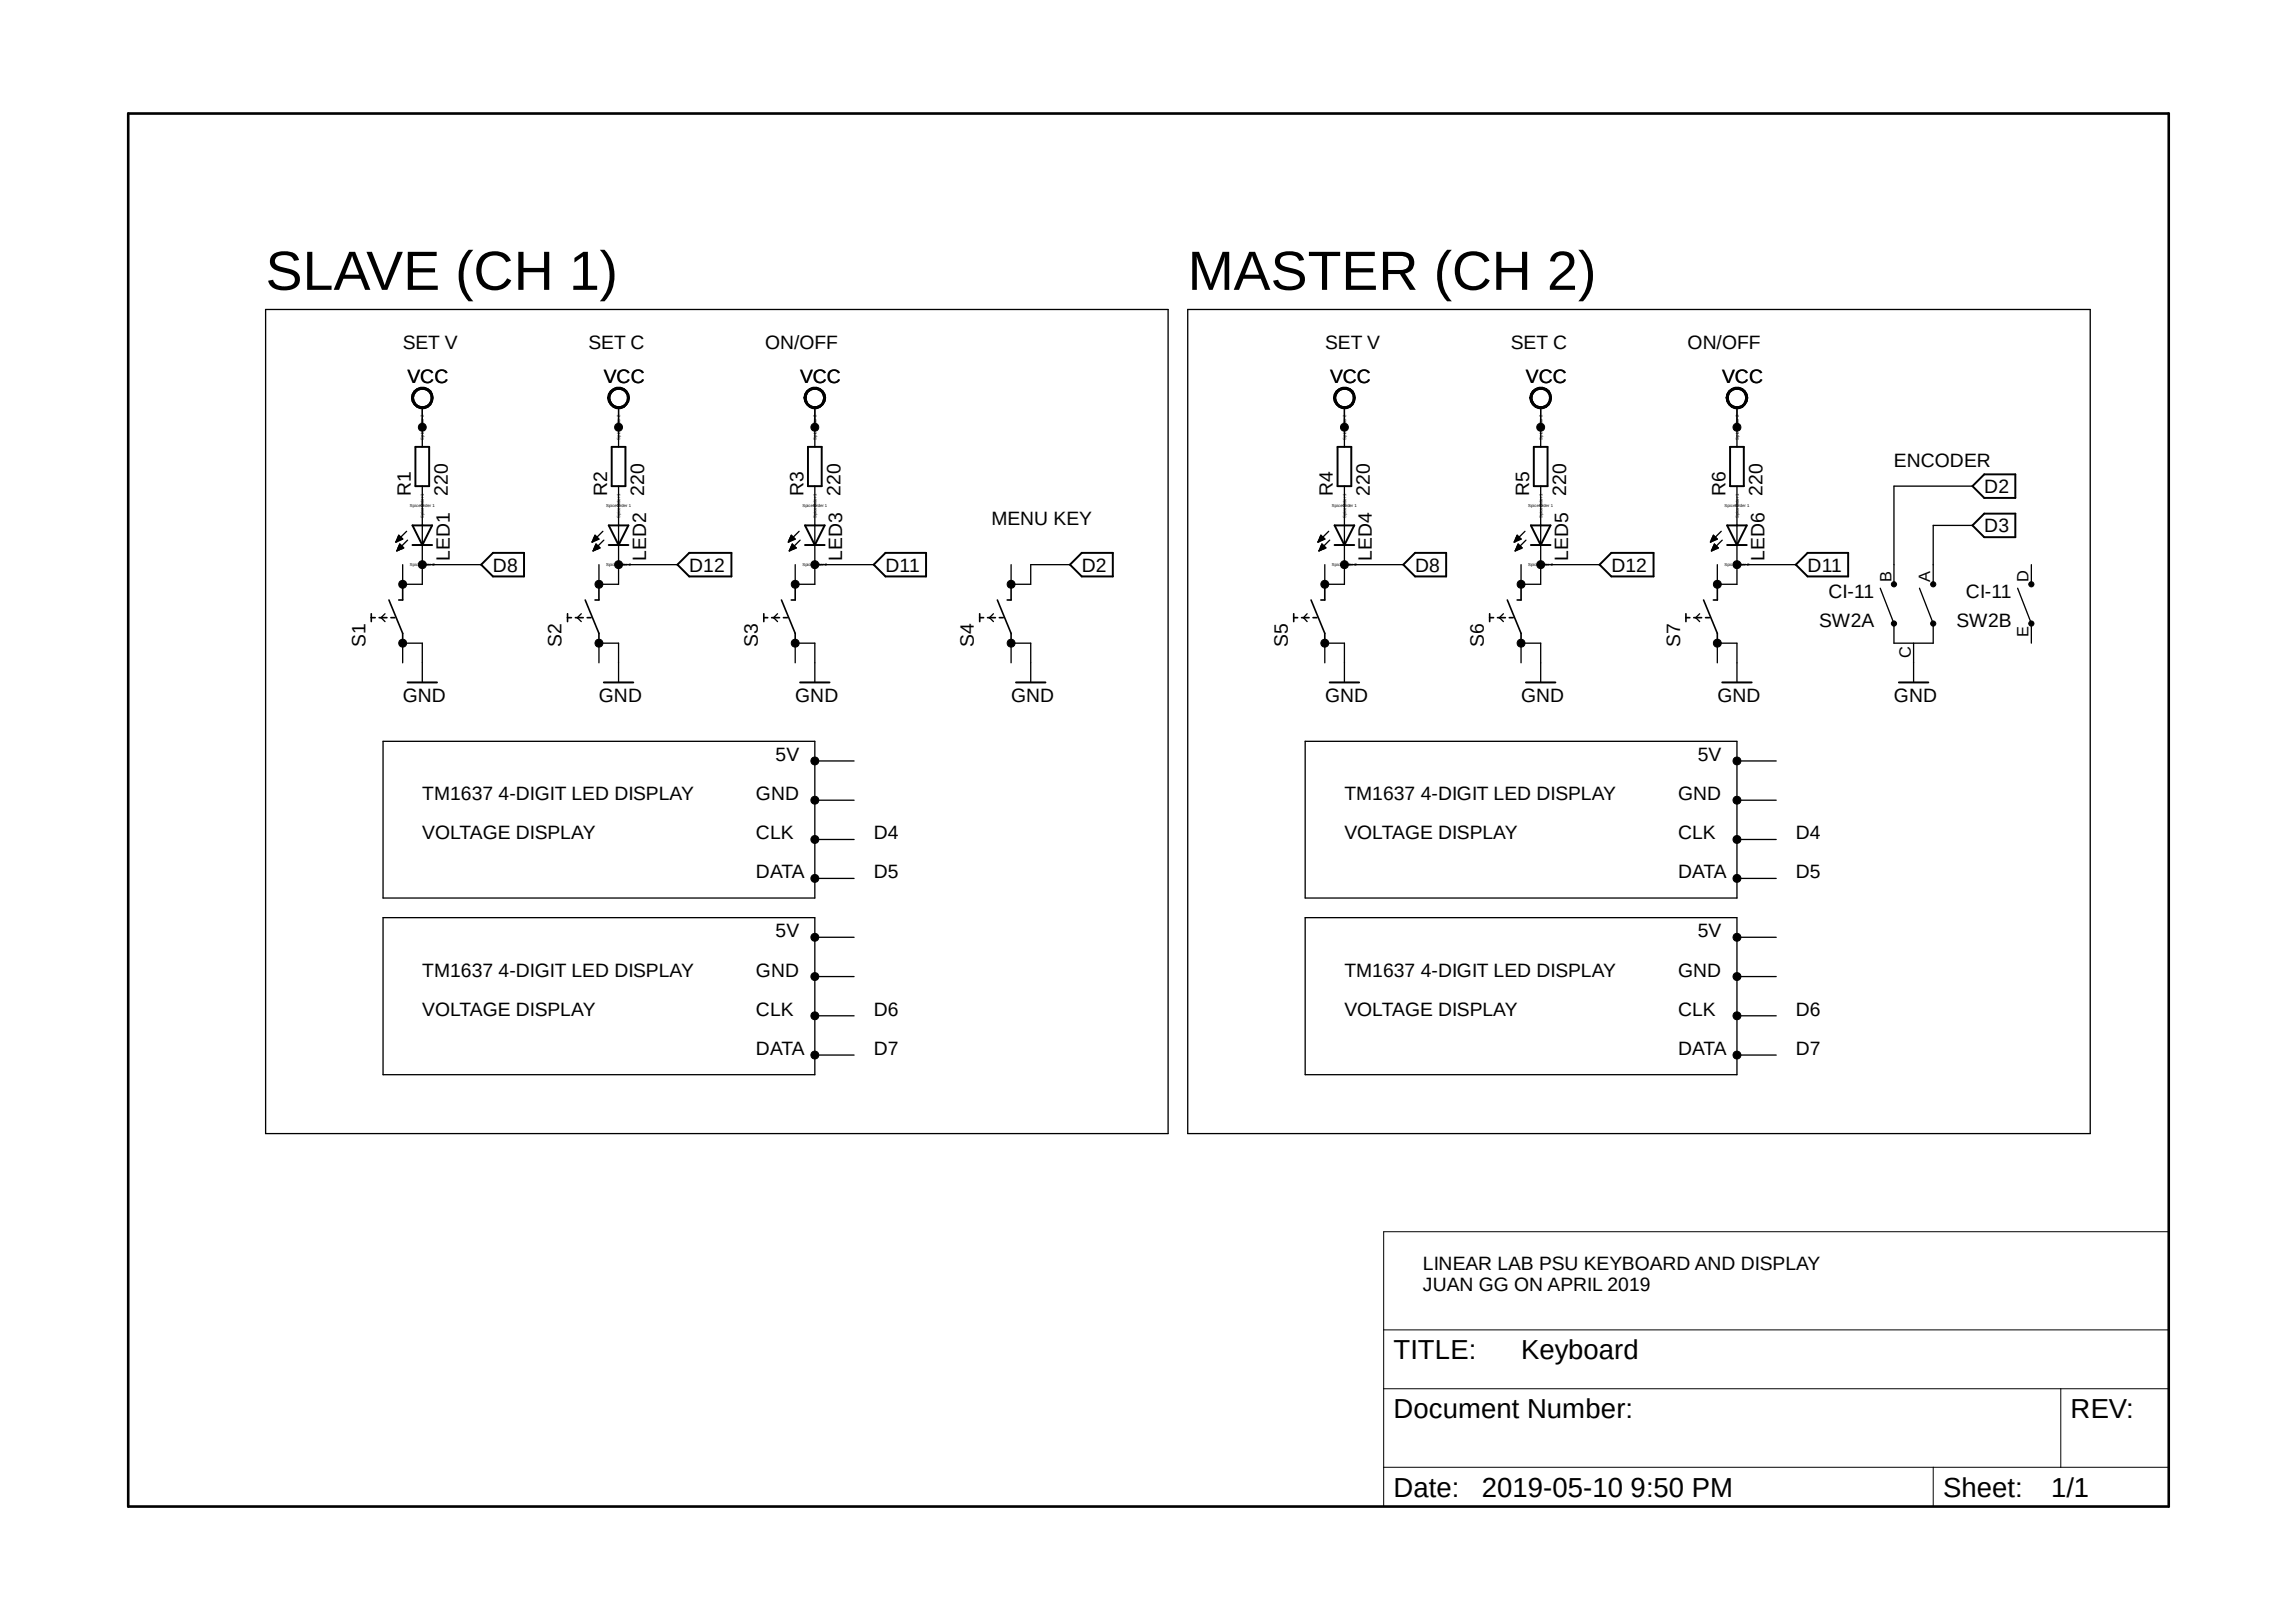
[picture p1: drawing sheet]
<svg xmlns="http://www.w3.org/2000/svg" width="297mm" height="210mm" viewBox="0 0 297 210" stroke-linecap="round" stroke-linejoin="round" font-family="sans-serif">
<defs><g id="words">
<g font-size="7.2">
<text x="34.4" y="37.5">SLAVE (CH 1)</text>
<text x="153.7" y="37.5">MASTER (CH 2)</text>
</g>
<g font-size="3.6">
<text x="180.3" y="175.9">TITLE:</text>
<text x="196.9" y="175.9">Keyboard</text>
<text x="180.3" y="183.5">Document Number:</text>
<text x="268" y="183.5">REV:</text>
<text x="180.3" y="193.7">Date:</text>
<text x="191.8" y="193.7">2019-05-10 9:50 PM</text>
<text x="251.5" y="193.7">Sheet:</text>
<text x="265.4" y="193.7">1/1</text>
</g>
<g font-size="2.5">
<text x="52.1" y="45.1">SET V</text>
<text x="76.2" y="45.1">SET C</text>
<text x="99" y="45.1">ON/OFF</text>
<text x="171.5" y="45.1">SET V</text>
<text x="195.5" y="45.1">SET C</text>
<text x="218.4" y="45.1">ON/OFF</text>
<text x="52.7" y="49.6">VCC</text>
<text x="78.1" y="49.6">VCC</text>
<text x="103.5" y="49.6">VCC</text>
<text x="172.1" y="49.6">VCC</text>
<text x="197.5" y="49.6">VCC</text>
<text x="222.9" y="49.6">VCC</text>
<text x="53.2" y="64.2" transform="rotate(-90 53.2 64.2)">R1</text>
<text x="58" y="64.2" transform="rotate(-90 58 64.2)">220</text>
<text x="78.6" y="64.2" transform="rotate(-90 78.6 64.2)">R2</text>
<text x="83.4" y="64.2" transform="rotate(-90 83.4 64.2)">220</text>
<text x="104" y="64.2" transform="rotate(-90 104 64.2)">R3</text>
<text x="108.8" y="64.2" transform="rotate(-90 108.8 64.2)">220</text>
<text x="172.5" y="64.2" transform="rotate(-90 172.5 64.2)">R4</text>
<text x="177.3" y="64.2" transform="rotate(-90 177.3 64.2)">220</text>
<text x="197.9" y="64.2" transform="rotate(-90 197.9 64.2)">R5</text>
<text x="202.7" y="64.2" transform="rotate(-90 202.7 64.2)">220</text>
<text x="223.3" y="64.2" transform="rotate(-90 223.3 64.2)">R6</text>
<text x="228.1" y="64.2" transform="rotate(-90 228.1 64.2)">220</text>
<text x="245.1" y="60.4">ENCODER</text>
<text x="256.8" y="63.8">D2</text>
<text x="128.3" y="68">MENU KEY</text>
<text x="256.8" y="68.9">D3</text>
<text x="58.2" y="72.6" transform="rotate(-90 58.2 72.6)">LED1</text>
<text x="63.8" y="74">D8</text>
<text x="83.6" y="72.6" transform="rotate(-90 83.6 72.6)">LED2</text>
<text x="89.2" y="74">D12</text>
<text x="109" y="72.6" transform="rotate(-90 109 72.6)">LED3</text>
<text x="114.6" y="74">D11</text>
<text x="140" y="74">D2</text>
<text x="177.5" y="72.6" transform="rotate(-90 177.5 72.6)">LED4</text>
<text x="183.1" y="74">D8</text>
<text x="202.9" y="72.6" transform="rotate(-90 202.9 72.6)">LED5</text>
<text x="208.5" y="74">D12</text>
<text x="228.3" y="72.6" transform="rotate(-90 228.3 72.6)">LED6</text>
<text x="233.9" y="74">D11</text>
<text x="236.6" y="77.4">CI-11</text>
<text x="254.4" y="77.4">CI-11</text>
<text x="47.3" y="83.7" transform="rotate(-90 47.3 83.7)">S1</text>
<text x="72.7" y="83.7" transform="rotate(-90 72.7 83.7)">S2</text>
<text x="98.1" y="83.7" transform="rotate(-90 98.1 83.7)">S3</text>
<text x="126" y="83.7" transform="rotate(-90 126 83.7)">S4</text>
<text x="166.7" y="83.7" transform="rotate(-90 166.7 83.7)">S5</text>
<text x="192" y="83.7" transform="rotate(-90 192 83.7)">S6</text>
<text x="217.4" y="83.7" transform="rotate(-90 217.4 83.7)">S7</text>
<text x="235.4" y="81.2">SW2A</text>
<text x="253.2" y="81.2">SW2B</text>
<text x="52.1" y="90.8">GND</text>
<text x="77.5" y="90.8">GND</text>
<text x="102.9" y="90.8">GND</text>
<text x="130.9" y="90.8">GND</text>
<text x="171.5" y="90.8">GND</text>
<text x="196.9" y="90.8">GND</text>
<text x="222.3" y="90.8">GND</text>
<text x="245.1" y="90.8">GND</text>
<text x="100.4" y="98.5">5V</text>
<text x="219.7" y="98.5">5V</text>
<text x="54.7" y="103.5">TM1637 4-DIGIT LED DISPLAY</text>
<text x="97.8" y="103.5">GND</text>
<text x="174" y="103.5">TM1637 4-DIGIT LED DISPLAY</text>
<text x="217.2" y="103.5">GND</text>
<text x="54.7" y="108.6">VOLTAGE DISPLAY</text>
<text x="97.8" y="108.6">CLK</text>
<text x="97.8" y="113.7">DATA</text>
<text x="113.1" y="108.6">D4</text>
<text x="113.1" y="113.7">D5</text>
<text x="174" y="108.6">VOLTAGE DISPLAY</text>
<text x="217.2" y="108.6">CLK</text>
<text x="217.2" y="113.7">DATA</text>
<text x="232.4" y="108.6">D4</text>
<text x="232.4" y="113.7">D5</text>
<text x="100.4" y="121.3">5V</text>
<text x="219.7" y="121.3">5V</text>
<text x="54.7" y="126.4">TM1637 4-DIGIT LED DISPLAY</text>
<text x="54.7" y="131.4">VOLTAGE DISPLAY</text>
<text x="97.8" y="126.4">GND</text>
<text x="97.8" y="131.4">CLK</text>
<text x="113.1" y="131.4">D6</text>
<text x="174" y="126.4">TM1637 4-DIGIT LED DISPLAY</text>
<text x="174" y="131.4">VOLTAGE DISPLAY</text>
<text x="217.2" y="126.4">GND</text>
<text x="217.2" y="131.4">CLK</text>
<text x="232.4" y="131.4">D6</text>
<text x="97.8" y="136.5">DATA</text>
<text x="113.1" y="136.5">D7</text>
<text x="217.2" y="136.5">DATA</text>
<text x="232.4" y="136.5">D7</text>
<text x="184.2" y="164.3">LINEAR LAB PSU KEYBOARD AND DISPLAY</text>
<text x="184.2" y="167">JUAN GG ON APRIL 2019</text>
</g>
<g font-size="2.1">
<text x="244.8" y="75.3" transform="rotate(-90 244.8 75.3)">B</text>
<text x="249.8" y="75.3" transform="rotate(-90 249.8 75.3)">A</text>
<text x="262.5" y="75.3" transform="rotate(-90 262.5 75.3)">D</text>
<text x="262.5" y="82.4" transform="rotate(-90 262.5 82.4)">E</text>
<text x="247.3" y="85.1" transform="rotate(-90 247.3 85.1)">C</text>
</g>
<g font-size=".6">
<text x="54.9" y="56.9" transform="rotate(-90 54.9 56.9)">SpiceOrder 2</text>
<text x="80.3" y="56.9" transform="rotate(-90 80.3 56.9)">SpiceOrder 2</text>
<text x="105.7" y="56.9" transform="rotate(-90 105.7 56.9)">SpiceOrder 2</text>
<text x="174.2" y="56.9" transform="rotate(-90 174.2 56.9)">SpiceOrder 2</text>
<text x="199.6" y="56.9" transform="rotate(-90 199.6 56.9)">SpiceOrder 2</text>
<text x="225" y="56.9" transform="rotate(-90 225 56.9)">SpiceOrder 2</text>
<text x="53" y="65.7">SpiceOrder 1</text>
<text x="78.4" y="65.7">SpiceOrder 1</text>
<text x="103.8" y="65.7">SpiceOrder 1</text>
<text x="172.4" y="65.7">SpiceOrder 1</text>
<text x="197.8" y="65.7">SpiceOrder 1</text>
<text x="223.2" y="65.7">SpiceOrder 1</text>
<text x="54.9" y="67.1" transform="rotate(-90 54.9 67.1)">SpiceOrder 1</text>
<text x="80.3" y="67.1" transform="rotate(-90 80.3 67.1)">SpiceOrder 1</text>
<text x="105.7" y="67.1" transform="rotate(-90 105.7 67.1)">SpiceOrder 1</text>
<text x="174.2" y="67.1" transform="rotate(-90 174.2 67.1)">SpiceOrder 1</text>
<text x="199.6" y="67.1" transform="rotate(-90 199.6 67.1)">SpiceOrder 1</text>
<text x="225" y="67.1" transform="rotate(-90 225 67.1)">SpiceOrder 1</text>
<text x="53" y="73.3">SpiceOrder 2</text>
<text x="78.4" y="73.3">SpiceOrder 2</text>
<text x="103.8" y="73.3">SpiceOrder 2</text>
<text x="172.4" y="73.3">SpiceOrder 2</text>
<text x="197.8" y="73.3">SpiceOrder 2</text>
<text x="223.2" y="73.3">SpiceOrder 2</text>
</g>
</g></defs>
<path d="M16 14.4l265 181.1M281 14.4l-265 181.1" fill="none" stroke="#fff" stroke-width=".13"/>
<g fill="none" stroke="#000" stroke-width=".25">
<path d="M53.8 57.8h1.7v5.1h-1.7zM79.2 57.8h1.7v5.1h-1.7zM104.6 57.8h1.7v5.1h-1.7zM173.1 57.8h1.8v5.1h-1.8zM198.5 57.8h1.8v5.1h-1.8zM223.9 57.8h1.8v5.1h-1.8zM53.4 68h2.5l-1.2 2.5zM53.4 70.5h2.5M63.8 71.5h4v3.1h-4l-1.5-1.5zM78.8 70.5h2.5M78.8 68h2.5l-1.2 2.5zM89.2 71.5h5.5v3.1h-5.5l-1.5-1.5z"/>
<path d="M104.2 70.5h2.5M104.2 68h2.5l-1.2 2.5zM114.6 71.5h5.2v3.1h-5.2l-1.5-1.5zM140 71.5h4v3.1h-4l-1.5-1.5zM172.7 70.5h2.6M172.7 68h2.6l-1.3 2.5zM183.1 71.5h4.1v3.1h-4.1l-1.5-1.5zM198.1 70.5h2.6M198.1 68h2.6l-1.3 2.5zM208.5 71.5h5.5v3.1h-5.5l-1.5-1.5zM223.5 70.5h2.6M223.5 68h2.6l-1.3 2.5z"/>
<path d="M233.9 71.5h5.3v3.1h-5.3l-1.5-1.5zM255.3 62.9l1.5-1.5h4v3h-4zM255.3 68l1.5-1.5h4v3h-4zM52.7 88.3h3.9M78.1 88.3h3.9M103.5 88.3h3.9M131.5 88.3h3.8M172.1 88.3h3.8M197.5 88.3h3.8M222.9 88.3h3.8M245.7 88.3h3.9"/>
</g>
<g fill="none" stroke="#000" stroke-width=".17">
<path d="M34.4 40h116.8v106.7h-116.8zM54.7 52.7v5.1M80.1 52.7v5.1M105.5 52.7v5.1M153.7 40h116.8v106.7h-116.8zM174 52.7v5.1M199.4 52.7v5.1M224.8 52.7v5.1M49.8 79.4l-.5 .5 .5 .5M51.3 70.1h.1M51.3 70h.3M51.4 69.9h.4"/>
<path d="M51.4 69.8h.6M51.4 71.2h.1M51.4 69.7h.7M51.4 71.2h.3M51.5 69.6h.5M51.5 69.6h.4M51.5 71.1h.4M51.5 69.5h.3M51.5 71h.6M51.5 70.9h.7M51.6 69.4h.1M51.6 70.8h.6"/>
<path d="M51.6 69.3l.5 .5-.9 .3zM51.6 69.3h.1M51.6 70.7h.5M51.6 70.6h.4M51.7 70.5h.2M51.7 70.4l.5 .5-.8 .4zM51.7 70.4h.1M52.6 68.7l-1.4 1.4M52.7 69.9l-1.3 1.4M54.7 62.9v12.7h-2.6v-2.5M54.7 73.1h7.6M75.2 79.4l-.5 .5 .5 .5"/>
<path d="M76.7 70.1h.1M76.7 70h.3M76.8 69.9h.4M76.8 69.8h.6M76.8 69.7h.7M76.8 71.2h.1M76.8 69.6h.6M76.8 71.2h.3M76.8 71.1h.5M76.9 69.6h.4M76.9 71h.6M76.9 69.5h.3"/>
<path d="M76.9 70.9h.7M77 69.4h.1M77 70.8h.6M77 69.3h.1M77 70.7h.5M77 69.3l.5 .5-.9 .3zM77 70.6h.3M77.1 70.5h.2M77.1 70.4h.1M77.1 70.4l.5 .5-.8 .4zM78 68.7l-1.4 1.4M78.1 69.9l-1.3 1.4"/>
<path d="M80.1 62.9v12.7h-2.6v-2.5M80.1 73.1h7.6M100.6 79.4l-.5 .5 .5 .5M102.1 70.1h.1M102.1 70h.3M102.1 69.9h.5M102.2 69.8h.6M102.2 71.2h.1M102.2 69.7h.7M102.2 71.2h.2M102.2 69.6h.6M102.2 71.1h.5"/>
<path d="M102.3 69.6h.4M102.3 71h.6M102.3 69.5h.3M102.3 70.9h.7M102.4 69.4h.1M102.4 70.8h.5M102.4 69.3h.1M102.4 70.7h.4M102.4 69.3l.5 .5-.9 .3zM102.4 70.6h.3M102.5 70.5h.2M102.5 70.4h.1"/>
<path d="M102.5 70.4l.5 .5-.8 .4zM103.4 68.7l-1.4 1.4M103.5 69.9l-1.3 1.4M105.5 62.9v12.7h-2.6v-2.5M105.5 73.1h7.6M128.6 79.4l-.5 .5 .5 .5M130.9 73.1v2.5h2.5v-2.5h5.1M169.2 79.4l-.5 .5 .5 .5M170.6 70.1h.1M170.6 70h.3M170.7 69.9h.5M170.7 69.8h.6"/>
<path d="M170.7 71.2h.1M170.8 69.7h.6M170.8 71.2h.2M170.8 69.6h.6M170.8 69.6h.5M170.8 71.1h.4M170.9 69.5h.3M170.9 71h.5M170.9 69.4h.2M170.9 70.9h.7M170.9 70.8h.6M170.9 69.3h.1"/>
<path d="M170.9 70.7h.5M170.9 69.3l.5 .5-.8 .3zM171 70.6h.3M171 70.5h.2M171.1 70.4h.1M171.1 70.4l.5 .5-.9 .4zM172 68.7l-1.4 1.4M172.1 69.9l-1.4 1.4M174 62.9v12.7h-2.6v-2.5M174 73.1h7.6M194.6 79.4l-.5 .5 .5 .5M196 70.1h.1"/>
<path d="M196 70h.3M196.1 69.9h.4M196.1 69.8h.6M196.1 69.7h.7M196.1 71.2h.1M196.2 69.6h.5M196.2 71.2h.2M196.2 69.6h.4M196.2 71.1h.4M196.2 71h.6M196.3 69.5h.3M196.3 70.9h.7"/>
<path d="M196.3 69.4h.2M196.3 70.8h.6M196.3 69.3h.1M196.3 70.7h.5M196.3 69.3l.5 .5-.8 .3zM196.4 70.6h.3M196.4 70.5h.2M196.5 70.4h.1M196.5 70.4l.5 .5-.9 .4zM197.4 68.7l-1.4 1.4M197.5 69.9l-1.4 1.4M199.4 62.9v12.7h-2.6v-2.5"/>
<path d="M199.4 73.1h7.6M220 79.4l-.5 .5 .5 .5M221.4 70.1h.1M221.4 70h.3M221.4 69.9h.5M221.5 69.8h.6M221.5 69.7h.7M221.5 71.2h.1M221.5 71.2h.3M221.6 69.6h.5M221.6 71.1h.4M221.6 69.6h.4"/>
<path d="M221.6 71h.6M221.7 69.5h.3M221.7 70.9h.7M221.7 69.4h.2M221.7 70.8h.5M221.7 69.3h.1M221.7 70.7h.5M221.7 69.3l.5 .5-.8 .3zM221.8 70.6h.3M221.8 70.5h.2M221.9 70.4h.1M221.9 70.4l.5 .5-.9 .4z"/>
<path d="M222.8 68.7l-1.4 1.4M222.9 69.9l-1.4 1.4M224.8 62.9v12.7h-2.6v-2.5M224.8 73.1h7.6M243.3 76.1l1.8 4.6v2.5h5.1v-2.5l-1.8-4.6M255.3 68h-5.1v7.6M255.3 62.9h-10.2v12.7M261.1 76.1l1.8 4.6v2.5M262.9 73.1v2.5M49.6 95.9h55.9v20.3h-55.9zM52.1 85.8v-2.6h2.6v5.1M77.5 85.8v-2.6h2.6v5.1"/>
<path d="M102.9 85.8v-2.6h2.6v5.1M105.5 98.5h5M130.9 85.8v-2.6h2.5v5.1M168.9 95.9h55.9v20.3h-55.9zM171.4 85.8v-2.6h2.6v5.1M196.8 85.8v-2.6h2.6v5.1M222.2 85.8v-2.6h2.6v5.1M224.8 98.5h5.1M247.6 83.2v5.1M49.6 118.7h55.9v20.4h-55.9zM105.5 103.5h5M105.5 108.6h5"/>
<path d="M105.5 113.7h5M168.9 118.7h55.9v20.4h-55.9zM224.8 103.5h5.1M224.8 108.6h5.1M224.8 113.7h5.1M105.5 121.3h5M105.5 126.4h5M105.5 131.4h5M105.5 136.5h5M224.8 121.3h5.1M224.8 126.4h5.1M224.8 131.4h5.1"/>
<path d="M224.8 136.5h5.1"/>
</g>
<g fill="none" stroke="#000" stroke-width=".21">
<path d="M48 79.9h.6M48 79.4v1M49.1 79.9h1M50.3 77.6l1.8 4.4v1.2M50.6 79.9h.5M52.1 75.6v2h-.5M73.4 79.9h.6M73.4 79.4v1M74.5 79.9h1M75.7 77.6l1.8 4.4v1.2M76 79.9h.5M77.5 75.6v2h-.5"/>
<path d="M98.8 79.9h.6M98.8 79.4v1M99.9 79.9h1M101.1 77.6l1.8 4.4v1.2M101.4 79.9h.5M102.9 75.6v2h-.5M126.8 79.9h.5M126.8 79.4v1M127.8 79.9h1M129.1 77.6l1.8 4.4v1.2M129.3 79.9h.5M130.9 75.6v2h-.6"/>
<path d="M167.4 79.9h.5M167.4 79.4v1M168.4 79.9h1M169.7 77.6l1.7 4.4v1.2M169.9 79.9h.5M171.4 75.6v2h-.5M192.8 79.9h.5M192.8 79.4v1M193.8 79.9h1M195.1 77.6l1.7 4.4v1.2M195.3 79.9h.5M196.8 75.6v2h-.5"/>
<path d="M218.2 79.9h.5M218.2 79.4v1M219.2 79.9h1M220.5 77.6l1.7 4.4v1.2M220.7 79.9h.5M222.2 75.6v2h-.5"/>
</g>
<g fill="#000">
<path d="M53.6 50.6a1.39 1.39 0 0 1 2.2 .2 1.39 1.39 0 0 1-.8 2 1.39 1.39 0 0 1-1.7-1.3h.2a1.15 1.15 0 0 1 1.5-1.1 1.15 1.15 0 0 1 .6 1.7 1.15 1.15 0 0 1-1.8 .1l-.3-.7h-.2v-.5z" fill-rule="evenodd"/>
<path d="M53.6 50.6a1.39 1.39 0 0 1 2.2 .2 1.39 1.39 0 0 1-.8 2 1.39 1.39 0 0 1-1.7-1.3h.2a1.15 1.15 0 0 1 1.5-1.1 1.15 1.15 0 0 1 .6 1.7 1.15 1.15 0 0 1-1.8 .1l-.3-.7h-.2v-.5z" fill-rule="evenodd"/>
<path d="M79 50.6a1.39 1.39 0 0 1 2.2 .2 1.39 1.39 0 0 1-.8 2 1.39 1.39 0 0 1-1.7-1.3h.2a1.15 1.15 0 0 1 1.5-1.1 1.15 1.15 0 0 1 .6 1.7 1.15 1.15 0 0 1-1.8 .1l-.3-.7h-.2v-.5z" fill-rule="evenodd"/>
<path d="M79 50.6a1.39 1.39 0 0 1 2.2 .2 1.39 1.39 0 0 1-.8 2 1.39 1.39 0 0 1-1.7-1.3h.2a1.15 1.15 0 0 1 1.5-1.1 1.15 1.15 0 0 1 .6 1.7 1.15 1.15 0 0 1-1.8 .1l-.3-.7h-.2v-.5z" fill-rule="evenodd"/>
<path d="M104.4 50.6a1.39 1.39 0 0 1 2.2 .2 1.39 1.39 0 0 1-.8 2 1.39 1.39 0 0 1-1.7-1.3h.2a1.14 1.14 0 0 1 1.5-1.1 1.14 1.14 0 0 1 .6 1.8 1.14 1.14 0 0 1-1.8 0l-.3-.7h-.2v-.5z" fill-rule="evenodd"/>
<path d="M104.4 50.6a1.39 1.39 0 0 1 2.2 .2 1.39 1.39 0 0 1-.8 2 1.39 1.39 0 0 1-1.7-1.3h.2a1.14 1.14 0 0 1 1.5-1.1 1.14 1.14 0 0 1 .6 1.8 1.14 1.14 0 0 1-1.8 0l-.3-.7h-.2v-.5z" fill-rule="evenodd"/>
<path d="M172.9 50.6a1.39 1.39 0 0 1 2.3 .2 1.39 1.39 0 0 1-.8 2 1.39 1.39 0 0 1-1.8-1.3h.2a1.15 1.15 0 0 1 1.5-1.1 1.15 1.15 0 0 1 .7 1.7 1.15 1.15 0 0 1-1.9 .1l-.3-.7h-.2l.1-.5z" fill-rule="evenodd"/>
<path d="M172.9 50.6a1.39 1.39 0 0 1 2.3 .2 1.39 1.39 0 0 1-.8 2 1.39 1.39 0 0 1-1.8-1.3h.2a1.15 1.15 0 0 1 1.5-1.1 1.15 1.15 0 0 1 .7 1.7 1.15 1.15 0 0 1-1.9 .1l-.3-.7h-.2l.1-.5z" fill-rule="evenodd"/>
<path d="M198.3 50.6a1.39 1.39 0 0 1 2.3 .2 1.39 1.39 0 0 1-.8 2 1.39 1.39 0 0 1-1.8-1.3h.2a1.15 1.15 0 0 1 1.5-1.1 1.15 1.15 0 0 1 .7 1.7 1.15 1.15 0 0 1-1.9 .1l-.3-.7h-.2l.1-.5z" fill-rule="evenodd"/>
<path d="M198.3 50.6a1.39 1.39 0 0 1 2.3 .2 1.39 1.39 0 0 1-.8 2 1.39 1.39 0 0 1-1.8-1.3h.2a1.15 1.15 0 0 1 1.5-1.1 1.15 1.15 0 0 1 .7 1.7 1.15 1.15 0 0 1-1.9 .1l-.3-.7h-.2l.1-.5z" fill-rule="evenodd"/>
<path d="M223.7 50.6a1.39 1.39 0 0 1 2.3 .2 1.39 1.39 0 0 1-.8 2 1.39 1.39 0 0 1-1.8-1.3h.2a1.14 1.14 0 0 1 1.5-1.1 1.14 1.14 0 0 1 .6 1.8 1.14 1.14 0 0 1-1.8 0l-.3-.7h-.2l.1-.5z" fill-rule="evenodd"/>
<path d="M223.7 50.6a1.39 1.39 0 0 1 2.3 .2 1.39 1.39 0 0 1-.8 2 1.39 1.39 0 0 1-1.8-1.3h.2a1.14 1.14 0 0 1 1.5-1.1 1.14 1.14 0 0 1 .6 1.8 1.14 1.14 0 0 1-1.8 0l-.3-.7h-.2l.1-.5z" fill-rule="evenodd"/>
<circle cx="54.6" cy="55.3" r=".51"/>
<circle cx="80" cy="55.3" r=".51"/>
<circle cx="105.4" cy="55.3" r=".51"/>
<circle cx="174" cy="55.3" r=".51"/>
<circle cx="199.4" cy="55.3" r=".51"/>
<circle cx="224.8" cy="55.3" r=".51"/>
<circle cx="52.1" cy="75.6" r=".51"/>
<circle cx="54.6" cy="73.1" r=".51"/>
<circle cx="77.5" cy="75.6" r=".51"/>
<circle cx="80" cy="73.1" r=".51"/>
<circle cx="102.9" cy="75.6" r=".51"/>
<circle cx="105.4" cy="73.1" r=".51"/>
<circle cx="130.8" cy="75.6" r=".51"/>
<circle cx="171.4" cy="75.6" r=".51"/>
<circle cx="174" cy="73.1" r=".51"/>
<circle cx="196.8" cy="75.6" r=".51"/>
<circle cx="199.4" cy="73.1" r=".51"/>
<circle cx="222.2" cy="75.6" r=".51"/>
<circle cx="224.8" cy="73.1" r=".51"/>
<circle cx="245.1" cy="75.6" r=".33"/>
<circle cx="250.2" cy="75.6" r=".33"/>
<circle cx="262.9" cy="75.6" r=".33"/>
<circle cx="52.1" cy="83.2" r=".51"/>
<circle cx="77.5" cy="83.2" r=".51"/>
<circle cx="102.9" cy="83.2" r=".51"/>
<circle cx="105.4" cy="98.5" r=".51"/>
<circle cx="130.8" cy="83.2" r=".51"/>
<circle cx="171.4" cy="83.2" r=".51"/>
<circle cx="196.8" cy="83.2" r=".51"/>
<circle cx="222.2" cy="83.2" r=".51"/>
<circle cx="224.8" cy="98.5" r=".51"/>
<circle cx="245.1" cy="80.7" r=".33"/>
<circle cx="250.2" cy="80.7" r=".33"/>
<circle cx="262.9" cy="80.7" r=".33"/>
<circle cx="105.4" cy="108.6" r=".51"/>
<circle cx="105.4" cy="113.7" r=".51"/>
<circle cx="105.4" cy="103.5" r=".51"/>
<circle cx="224.8" cy="113.7" r=".51"/>
<circle cx="224.8" cy="108.6" r=".51"/>
<circle cx="224.8" cy="103.5" r=".51"/>
<circle cx="105.4" cy="131.4" r=".51"/>
<circle cx="105.4" cy="126.4" r=".51"/>
<circle cx="105.4" cy="136.5" r=".51"/>
<circle cx="105.4" cy="121.3" r=".51"/>
<circle cx="224.8" cy="126.4" r=".51"/>
<circle cx="224.8" cy="121.3" r=".51"/>
<circle cx="224.8" cy="136.5" r=".51"/>
<circle cx="224.8" cy="131.4" r=".51"/>
</g>
<g fill="none" stroke="#000" stroke-width=".13">
<path d="M53.6 50.6a1.39 1.39 0 0 1 2.2 .2 1.39 1.39 0 0 1-.8 2 1.39 1.39 0 0 1-1.7-1.3h.2a1.15 1.15 0 0 1 1.5-1.1 1.15 1.15 0 0 1 .6 1.7 1.15 1.15 0 0 1-1.8 .1l-.3-.7h-.2v-.5zM79 50.6a1.39 1.39 0 0 1 2.2 .2 1.39 1.39 0 0 1-.8 2 1.39 1.39 0 0 1-1.7-1.3h.2a1.15 1.15 0 0 1 1.5-1.1 1.15 1.15 0 0 1 .6 1.7 1.15 1.15 0 0 1-1.8 .1l-.3-.7h-.2v-.5zM104.4 50.6a1.39 1.39 0 0 1 2.2 .2 1.39 1.39 0 0 1-.8 2 1.39 1.39 0 0 1-1.7-1.3h.2a1.14 1.14 0 0 1 1.5-1.1 1.14 1.14 0 0 1 .6 1.8 1.14 1.14 0 0 1-1.8 0l-.3-.7h-.2v-.5zM172.9 50.6a1.39 1.39 0 0 1 2.3 .2 1.39 1.39 0 0 1-.8 2 1.39 1.39 0 0 1-1.8-1.3h.2a1.15 1.15 0 0 1 1.5-1.1 1.15 1.15 0 0 1 .7 1.7 1.15 1.15 0 0 1-1.9 .1l-.3-.7h-.2l.1-.5zM198.3 50.6a1.39 1.39 0 0 1 2.3 .2 1.39 1.39 0 0 1-.8 2 1.39 1.39 0 0 1-1.8-1.3h.2a1.15 1.15 0 0 1 1.5-1.1 1.15 1.15 0 0 1 .7 1.7 1.15 1.15 0 0 1-1.9 .1l-.3-.7h-.2l.1-.5zM223.7 50.6a1.39 1.39 0 0 1 2.3 .2 1.39 1.39 0 0 1-.8 2 1.39 1.39 0 0 1-1.8-1.3h.2a1.14 1.14 0 0 1 1.5-1.1 1.14 1.14 0 0 1 .6 1.8 1.14 1.14 0 0 1-1.8 0l-.3-.7h-.2l.1-.5zM179.1 159.4h101.6v35.5h-101.6zM179.1 179.7h101.6M179.1 172.1h101.6M266.7 179.7v10.2M179.1 189.9h101.6M250.2 189.9v5"/>
<circle cx="54.6" cy="55.3" r=".51"/>
<circle cx="80" cy="55.3" r=".51"/>
<circle cx="105.4" cy="55.3" r=".51"/>
<circle cx="174" cy="55.3" r=".51"/>
<circle cx="199.4" cy="55.3" r=".51"/>
<circle cx="224.8" cy="55.3" r=".51"/>
<circle cx="52.1" cy="75.6" r=".51"/>
<circle cx="54.6" cy="73.1" r=".51"/>
<circle cx="77.5" cy="75.6" r=".51"/>
<circle cx="80" cy="73.1" r=".51"/>
<circle cx="102.9" cy="75.6" r=".51"/>
<circle cx="105.4" cy="73.1" r=".51"/>
<circle cx="130.8" cy="75.6" r=".51"/>
<circle cx="171.4" cy="75.6" r=".51"/>
<circle cx="174" cy="73.1" r=".51"/>
<circle cx="196.8" cy="75.6" r=".51"/>
<circle cx="199.4" cy="73.1" r=".51"/>
<circle cx="222.2" cy="75.6" r=".51"/>
<circle cx="224.8" cy="73.1" r=".51"/>
<circle cx="245.1" cy="75.6" r=".33"/>
<circle cx="250.2" cy="75.6" r=".33"/>
<circle cx="262.9" cy="75.6" r=".33"/>
<circle cx="52.1" cy="83.2" r=".51"/>
<circle cx="77.5" cy="83.2" r=".51"/>
<circle cx="102.9" cy="83.2" r=".51"/>
<circle cx="105.4" cy="98.5" r=".51"/>
<circle cx="130.8" cy="83.2" r=".51"/>
<circle cx="171.4" cy="83.2" r=".51"/>
<circle cx="196.8" cy="83.2" r=".51"/>
<circle cx="222.2" cy="83.2" r=".51"/>
<circle cx="224.8" cy="98.5" r=".51"/>
<circle cx="245.1" cy="80.7" r=".33"/>
<circle cx="250.2" cy="80.7" r=".33"/>
<circle cx="262.9" cy="80.7" r=".33"/>
<circle cx="105.4" cy="108.6" r=".51"/>
<circle cx="105.4" cy="113.7" r=".51"/>
<circle cx="105.4" cy="103.5" r=".51"/>
<circle cx="224.8" cy="113.7" r=".51"/>
<circle cx="224.8" cy="108.6" r=".51"/>
<circle cx="224.8" cy="103.5" r=".51"/>
<circle cx="105.4" cy="131.4" r=".51"/>
<circle cx="105.4" cy="126.4" r=".51"/>
<circle cx="105.4" cy="136.5" r=".51"/>
<circle cx="105.4" cy="121.3" r=".51"/>
<circle cx="224.8" cy="126.4" r=".51"/>
<circle cx="224.8" cy="121.3" r=".51"/>
<circle cx="224.8" cy="136.5" r=".51"/>
<circle cx="224.8" cy="131.4" r=".51"/>
</g>
<path d="M16.6 14.7h264.1v180.2h-264.1z" fill="none" stroke="#000" stroke-width=".34"/>
<use href="#words"/>
</svg>
